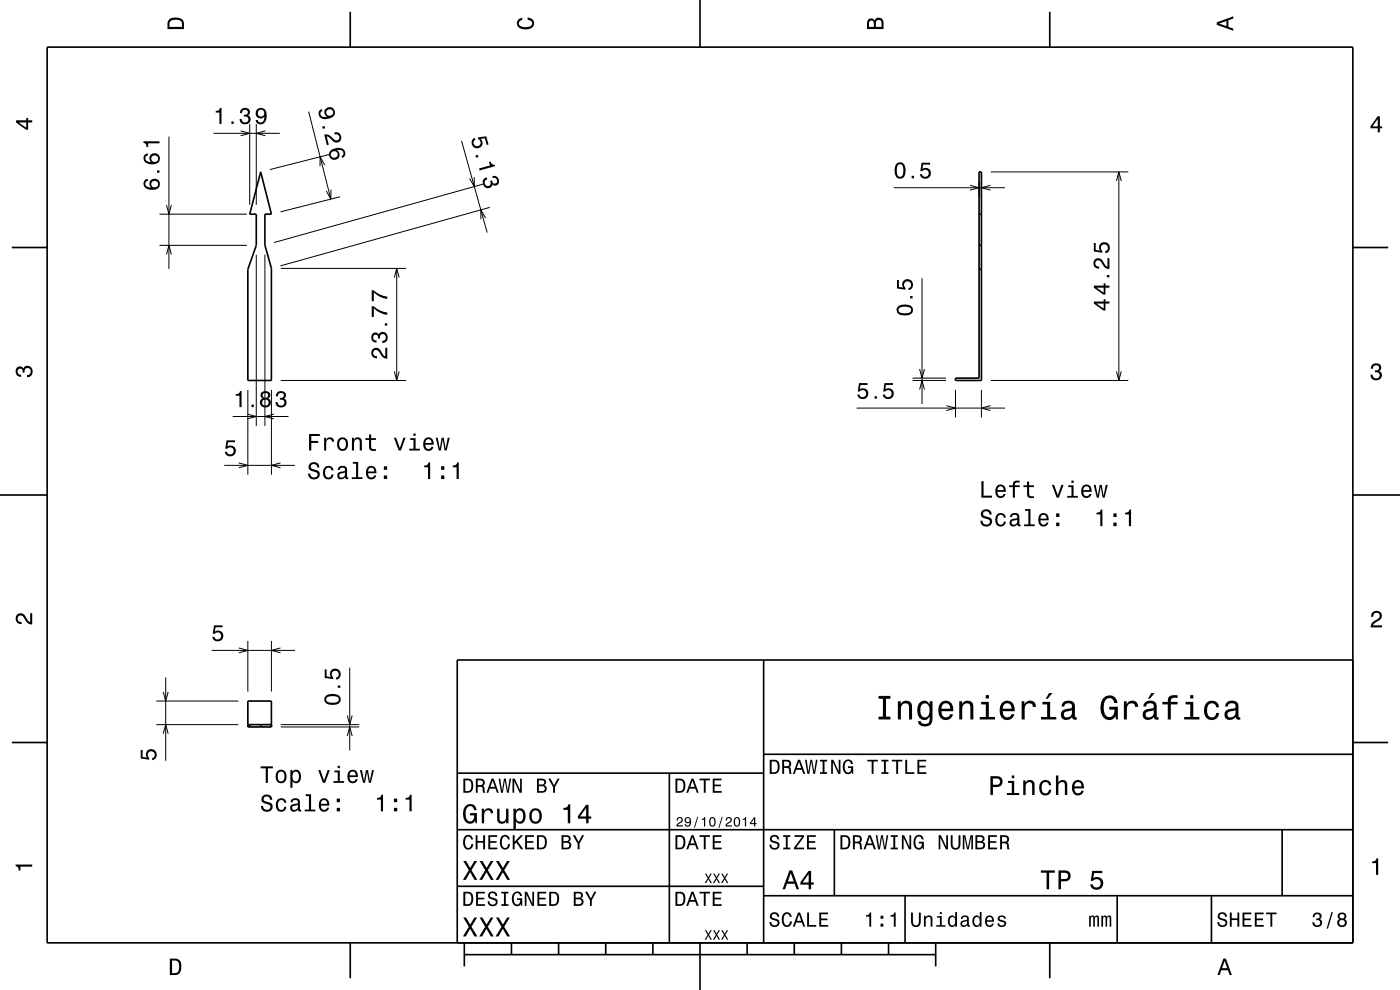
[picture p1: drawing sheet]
<svg xmlns="http://www.w3.org/2000/svg" width="297mm" height="210mm" viewBox="0 0 297 210" stroke-linecap="round" stroke-linejoin="round" font-family="sans-serif">
<g fill="none" stroke="#000" stroke-width=".35">
<path d="M10 10h277v190h-277zM74.3 2.5v7.5M148.5 0v10M222.7 2.5v7.5M55.3 36.5l2.3 8.9h-1.4v6.6l1.4 4.9v23.8h-5v-23.6l1.8-5.1v-6.6h-1.4zM207.7 36.5h.5v44.2h-5.5v-.5h5zM2.5 52.5h7.5M207.7 45.4h.5M207.7 57.1h.5M207.7 52h.5M287 52.5h7.5M0 105h10"/>
<path d="M287 105h10M162 140v60M287 140h-190v60M2.5 157.5h7.5M52.6 148.7h5v5.5h-5zM52.6 153.7h5M53 153.7v.5M55.3 153.7v.5M287 157.5h7.5M97 176h190M97 164h65M142 164v36"/>
<path d="M162 160h125M177 176v14M272 176v14M97 188h65M162 190h125M192 190v10M237 190v10M257 190v10M74.3 200v7.5M98.5 202.5h100M98.5 200v5M108.5 200v2.5"/>
<path d="M118.5 200v2.5M128.5 200v2.5M138.5 200v2.5M148.5 200v10M158.5 200v2.5M168.5 200v2.5M178.5 200v2.5M188.5 200v2.5M198.5 200v5M222.7 200v7.5"/>
</g>
<g fill="none" stroke="#000" stroke-width=".21">
<path d="M35.8 29v28M45.3 28.3h14.1M51 27.8l2 .5-2 .5M53 26.3v17.1M54.4 26.3v17.1M56.3 27.8l-1.9 .5 1.9 .5M65.5 23.7l4.7 18.5M68.9 35l-1-1.7v2M69.8 32.8l-12.6 3.2M97.9 29.9l5.4 19.4M100.6 37.6v2l-1-1.7M102.5 39l-44.4 12.5"/>
<path d="M189.6 39.8h23.6M205.8 39.3l1.9 .5-1.9 .5M207.7 38.5v3.3M208.2 38.5v3.3M210.1 39.3l-1.9 .5 1.9 .5M210.2 36.5h29.2M236.8 38.4l.6-1.9 .5 1.9M237.4 36.5v44.2M33.8 52h18.6M33.8 45.4h18.6M35.3 54l.5-2 .6 2M35.3 43.5l.5 1.9 .6-1.9"/>
<path d="M54.4 54v36.3M56.2 54v36.3M59.6 56.9h26.6M70.2 40.2v2l-1-1.7M72.1 41.7l-12.6 3.2M83.6 58.9l.6-2 .5 2M84.2 56.9v23.8M103 46.2l-1-1.7v2M103.9 44l-44.4 12.4M195.6 59v26.7M83.6 78.8l.6 1.9 .5-1.9M195.1 78.3l.5 1.9 .5-1.9"/>
<path d="M236.8 78.8l.6 1.9 .5-1.9M47.6 98.7h15M49.4 88.3h11.8M50.6 98.2l2 .5-2 .5M52.4 87.8l2 .5-2 .6M52.6 82.7v18M57.6 82.7v18M58.1 87.8l-1.9 .5 1.9 .6M59.5 98.2l-1.9 .5 1.9 .5M59.6 80.7h26.6M181.7 86.6h31.5M193.6 80.7h7.1"/>
<path d="M193.6 80.2h7.1M195.1 82.6l.5-1.9 .5 1.9M200.8 86l1.9 .6-1.9 .5M202.7 82.7v5.9M208.2 82.7v5.9M210.1 86l-1.9 .6 1.9 .5M210.2 80.7h29.2M44.9 138h17.7M50.6 137.4l2 .6-2 .5M52.6 136v10.7M57.6 136v10.7M59.5 137.4l-1.9 .6 1.9 .5"/>
<path d="M33.2 153.7h17.4M33.2 148.7h17.4M34.6 146.8l.6 1.9 .5-1.9M34.6 155.6l.6-1.9 .5 1.9M35.2 143.7v17.7M59.6 153.7h16.6M59.6 154.2h16.6M73.7 151.8l.5 1.9 .5-1.9M73.7 156.1l.5-1.9 .5 1.9M74.2 141.6v17.6"/>
</g>
<g fill="#000">
<path d="M36 4a2.18 2.18 0 0 0-.5 2.2h3.5v-1.2a1.43 1.43 0 0 0-1.7-1.3zM36.3 4.4a2.15 2.15 0 0 1 2.2 .3l.1 1h-2.6v-1z" fill-rule="evenodd"/>
<path d="M109.9 4.2l.9-.4v.4a.7 .7 0 0 0-.7 .5 .7 .7 0 0 0 .3 .8 1.7 1.7 0 0 0 2.5-.5 .9 .9 0 0 0-1-.8v-.5a1.24 1.24 0 0 1 1.4 1.1 1.24 1.24 0 0 1-1 1.4 2.22 2.22 0 0 1-2.5-.7l-.2-.5z" fill-rule="evenodd"/>
<path d="M184.2 4.2l-.3 .7v1.3h3.5v-1.3a.98 .98 0 0 0-.7-1.1 .98 .98 0 0 0-1.2 .6 .84 .84 0 0 0-1.3-.2zM184.5 4.5a.54 .54 0 0 1 .6-.1 .54 .54 0 0 1 .3 .6v.7h-1zM185.9 4.4a.62 .62 0 0 1 .8-.1 .62 .62 0 0 1 .3 .6v.8h-1.2z" fill-rule="evenodd"/>
<path d="M258.1 4.7v.6l3.5 1.2v-.4l-1-.4v-1.4l1-.4v-.4zM258.6 5l1.6-.5v1z" fill-rule="evenodd"/>
<path d="M3.4 25.5v.5l2.1 1.5h.5v-1.5h.8v-.5h-.8v-.5h-.4v.5zM4 26h1.6v1.1z" fill-rule="evenodd"/>
<path d="M30.7 38.2a1.28 1.28 0 0 0-.1 1.5 1.28 1.28 0 0 0 1.3 .6 1.4 1.4 0 0 0 1.5-.2 1.4 1.4 0 0 0 .5-1.5 1.11 1.11 0 0 0-1.7-.5 1.11 1.11 0 0 0-.1 1.7 .99 .99 0 0 1-1.3-.8 .55 .55 0 0 1 .6-.6v-.5zM32.1 39.1a.72 .72 0 0 1 1.4 0 .72 .72 0 0 1-1.4 0zM33.3 36.1v.5h.5v-.5zM30.7 32.8a1.28 1.28 0 0 0-.1 1.4 1.28 1.28 0 0 0 1.3 .6 1.57 1.57 0 0 0 2-1.2 1.11 1.11 0 0 0-1.5-1.1 1.11 1.11 0 0 0-.3 1.9 .99 .99 0 0 1-1.3-.8 .55 .55 0 0 1 .6-.6v-.5zM32.1 33.7a.72 .72 0 0 1 1.4 0 .72 .72 0 0 1-1.4 0zM30.4 30v.3a.74 .74 0 0 1 .7 .9h.3v-.8h2.4v-.4z" fill-rule="evenodd"/>
<path d="M45.8 23.5v.4h.7v2.4h.5v-3.4h-.3a.74 .74 0 0 1-.9 .6zM49.1 25.8v.5h.5v-.5zM51.2 23.2l-.3 .8h.4a.59 .59 0 0 1 .4-.7 .59 .59 0 0 1 .7 .2 .59 .59 0 0 1-.2 .8h-.5v.4a.7 .7 0 0 1 .9 .4 .7 .7 0 0 1-.4 .9 .7 .7 0 0 1-.9-.5v-.3h-.5a1.14 1.14 0 0 0 1.5 1.2 1.14 1.14 0 0 0 .6-1.8l-.3-.1a.94 .94 0 0 0 .2-1.3 .94 .94 0 0 0-1.3-.2zM54.5 23.2a1.11 1.11 0 0 0 0 1.6 1.11 1.11 0 0 0 1.6 0 .98 .98 0 0 1-.8 1.2 .54 .54 0 0 1-.6-.6h-.4a1.14 1.14 0 0 0 1.1 1 1.14 1.14 0 0 0 1.1-1.1 1.71 1.71 0 0 0-1.1-2.4zM54.7 24a.72 .72 0 0 1 1.4 0 .72 .72 0 0 1-1.4 0z" fill-rule="evenodd"/>
<path d="M67.9 23.3a1.19 1.19 0 0 0-.2 1.4 1.19 1.19 0 0 0 1.3 .6 1.7 1.7 0 0 0 2-1.7 1.11 1.11 0 0 0-1.7-.7 1.11 1.11 0 0 0 .1 1.9 .99 .99 0 0 1-1.4-.5 .53 .53 0 0 1 .4-.7l-.1-.5zM69.2 23.9a.75 .75 0 0 1 1.5 0 .75 .75 0 0 1-1.5 0zM68.3 26.9l.2 .4 .5-.1-.1-.5zM68.8 28.6l.5 2.2 .5-.1-.5-1.8a2.11 2.11 0 0 1 1.4 1.1 1.1 1.1 0 0 0 1.7-.8 1.1 1.1 0 0 0-1.5-1.1l.1 .4a.68 .68 0 0 1 .9 .4 .68 .68 0 0 1-.3 .9 2.1 2.1 0 0 1-1.5-1 1.36 1.36 0 0 0-1.3-.2zM70 32.1a1.13 1.13 0 0 0 .1 1.6 1.13 1.13 0 0 0 1.7-.2 1.13 1.13 0 0 0-.3-1.6 .99 .99 0 0 1 1.3 .4 .55 .55 0 0 1-.3 .8l.1 .4a1.13 1.13 0 0 0 .6-1.4 1.13 1.13 0 0 0-1.3-.7 2.82 2.82 0 0 0-1.9 .7zM70.2 32.7a.72 .72 0 0 1 1.4 0 .72 .72 0 0 1-1.4 0z" fill-rule="evenodd"/>
<path d="M100.4 29.4a1.17 1.17 0 0 0-.1 1.7 1.17 1.17 0 0 0 1.7 0 1.17 1.17 0 0 0-.1-1.7l1-.1 .4 1.5 .3-.1-.4-1.8-1.8 .2 .1 .4a.76 .76 0 0 1 .5 1.1 .76 .76 0 0 1-1.2 .3 .76 .76 0 0 1 0-1.2l-.1-.5zM100.9 33l.1 .5 .5-.2-.1-.5zM101.6 35.7l.1 .5 3.3-1-.1-.3a.74 .74 0 0 1-.8-.7l-.4 .1 .2 .8zM102.8 37.8a1.15 1.15 0 0 0-.2 1.8 1.15 1.15 0 0 0 1.8-.2l.1-.3a.94 .94 0 0 0 1.3-.1 .94 .94 0 0 0-.2-1.3 1.04 1.04 0 0 0-1.2-.3l.2 .4a.59 .59 0 0 1 .8 .1 .59 .59 0 0 1-.1 .8 .59 .59 0 0 1-.8 0l-.1-.4-.4 .1a.7 .7 0 0 1-.2 .9 .7 .7 0 0 1-1-.2 .7 .7 0 0 1 .3-.9l.3-.2-.1-.4z" fill-rule="evenodd"/>
<path d="M190.1 34.9a2.6 2.6 0 0 0 .3 2.9 1.1 1.1 0 0 0 1.6-.9 2.01 2.01 0 0 0-.8-2.5l-.8 .1zM190.6 34.9h.7a2.3 2.3 0 0 1 0 2.5h-.7a2.32 2.32 0 0 1 0-2.5zM193.4 37.3v.5h.5v-.5zM195.5 34.5l-.3 1.8h.4a.77 .77 0 0 1 1.2-.2 .77 .77 0 0 1-.1 1.2 .77 .77 0 0 1-1.1-.4h-.5a1.17 1.17 0 0 0 1.5 1.1 1.17 1.17 0 0 0 .8-1.6 1.17 1.17 0 0 0-1.7-.6l.1-.9h1.5v-.4z" fill-rule="evenodd"/>
<path d="M292.3 24.7l-1.6 2.1v.4h1.6v.9h.4v-.9h.5v-.4h-.5v-2.1zM292.3 25.2v1.6h-1.1z" fill-rule="evenodd"/>
<path d="M79 74.1a1.16 1.16 0 0 0-.1 1.3 1.16 1.16 0 0 0 1.1 .6v-.4a.68 .68 0 0 1-.8-.6 .68 .68 0 0 1 .6-.8 2.11 2.11 0 0 1 1.1 1.3 1.37 1.37 0 0 0 1.3 .6v-2.3h-.5v1.8a2.1 2.1 0 0 1-1.1-1.4 1.07 1.07 0 0 0-1.6-.1zM79 70.8a1.12 1.12 0 0 0-.2 1.2 1.12 1.12 0 0 0 1.1 .7v-.5a.59 .59 0 0 1-.8-.3 .59 .59 0 0 1 .3-.7 .59 .59 0 0 1 .8 .2v.4h.4a.7 .7 0 0 1 .4-.9 .7 .7 0 0 1 .9 .5 .7 .7 0 0 1-.5 .9h-.3v.4a1.14 1.14 0 0 0 1.2-1.4 1.14 1.14 0 0 0-1.8-.6l-.1 .2a.83 .83 0 0 0-1.4-.1zM81.6 68.6v.5h.6v-.5zM78.9 64.9v2.4h.4v-1.9a5 5 0 0 0 2.9 1.4v-.5a5.2 5.2 0 0 1-2.9-1.4zM78.9 61.6v2.3h.4v-1.9a5 5 0 0 0 2.9 1.4v-.5a5.2 5.2 0 0 1-2.9-1.3z" fill-rule="evenodd"/>
<path d="M190.6 64.9a1.09 1.09 0 0 0-.4 1.2 1.09 1.09 0 0 0 1 .8 2.22 2.22 0 0 0 2.4-.6 1.1 1.1 0 0 0-.9-1.6h-1.5zM190.7 65.4a2.3 2.3 0 0 1 2.5 0v.7a2.3 2.3 0 0 1-2.5 0zM193.1 62.8v.5h.5v-.5zM190.3 59.4v1.8l1.8 .3v-.4a.77 .77 0 0 1-.2-1.2 .77 .77 0 0 1 1.2 .1 .77 .77 0 0 1-.4 1.1v.5a1.17 1.17 0 0 0 1-1.5 1.17 1.17 0 0 0-1.6-.8 1.17 1.17 0 0 0-.5 1.7l-.9-.1v-1.5z" fill-rule="evenodd"/>
<path d="M232.1 64v.4l2 1.5h.4v-1.5h.9v-.4h-.9v-.5h-.4v.5zM232.6 64.4h1.5v1.1zM232.1 60.6v.4l2 1.5h.4v-1.5h.9v-.4h-.9v-.5h-.4v.5zM232.6 61h1.5v1.1zM234.8 58.3v.5h.6v-.5zM232.2 55.1a1.16 1.16 0 0 0-.2 1.2 1.16 1.16 0 0 0 1.2 .7v-.4a.68 .68 0 0 1-.8-.6 .68 .68 0 0 1 .6-.8 2.1 2.1 0 0 1 1.1 1.3 1.37 1.37 0 0 0 1.3 .6v-2.3h-.5v1.8a2.1 2.1 0 0 1-1.1-1.4 1.07 1.07 0 0 0-1.6-.1zM232.1 51.5v1.9l1.7 .2v-.4a.76 .76 0 0 1-.2-1.2 .76 .76 0 0 1 1.2 .1 .76 .76 0 0 1-.3 1.2v.4a1.17 1.17 0 0 0 1-1.4 1.17 1.17 0 0 0-1.6-.8 1.17 1.17 0 0 0-.5 1.7l-1-.2v-1.5z" fill-rule="evenodd"/>
<path d="M291.1 77.4a1.08 1.08 0 0 1 1.4-.2 1.08 1.08 0 0 1 .4 1.2l-.3 .3a1.06 1.06 0 0 1 .5 1.3 1.06 1.06 0 0 1-1.2 .7 1.1 1.1 0 0 1-1.2-1.2h.5a.71 .71 0 0 0 1 .8 .71 .71 0 0 0 .1-1.3h-.6v-.4a.61 .61 0 0 0 .8-.3 .61 .61 0 0 0-.2-.8 .61 .61 0 0 0-.9 .2l-.1 .5h-.5z" fill-rule="evenodd"/>
<path d="M3.6 78a.86 .86 0 0 1 1.4 .2 1.06 1.06 0 0 1 1.2-.6 1.06 1.06 0 0 1 .7 1.2 1.1 1.1 0 0 1-1.2 1.2v-.4a.71 .71 0 0 0 .8-1 .71 .71 0 0 0-1.3-.1v.6h-.4a.61 .61 0 0 0-.3-.8 .61 .61 0 0 0-.8 .2 .61 .61 0 0 0 .2 .8l.6 .2v.4a1.15 1.15 0 0 1-1.2-.6 1.15 1.15 0 0 1 .3-1.3z" fill-rule="evenodd"/>
<path d="M48.1 93.4h1.8v.4h-1.5l-.2 .9a1.17 1.17 0 0 1 1.7 .6 1.17 1.17 0 0 1-.8 1.5 1.17 1.17 0 0 1-1.4-1h.4a.77 .77 0 0 0 1.2 .4 .77 .77 0 0 0 .1-1.2 .77 .77 0 0 0-1.2 .2h-.4z" fill-rule="evenodd"/>
<path d="M50 83.6v.3h.8v2.5h.4v-3.5h-.3a.74 .74 0 0 1-.9 .7zM53.4 85.8v.6h.4v-.6zM55.5 83.2a.8 .8 0 0 0 .2 1.3 1.07 1.07 0 0 0-.4 1.5 1.07 1.07 0 0 0 1.5 .4 .99 .99 0 0 0 .7-.9 .99 .99 0 0 0-.6-1 .92 .92 0 0 0 .3-1.3 .92 .92 0 0 0-1.3-.2zM55.7 83.9a.6 .6 0 0 1 1.2 0 .6 .6 0 0 1-1.2 0zM55.6 85.4a.7 .7 0 0 1 1.4 0 .7 .7 0 0 1-1.4 0zM58.8 83.2l-.3 .9h.5a.59 .59 0 0 1 .3-.8 .59 .59 0 0 1 .8 .3 .59 .59 0 0 1-.3 .8h-.4v.4a.7 .7 0 0 1 .9 .4 .7 .7 0 0 1-.5 .9 .7 .7 0 0 1-.9-.5v-.3h-.5a1.14 1.14 0 0 0 1.5 1.1 1.14 1.14 0 0 0 .6-1.7l-.2-.2a.87 .87 0 0 0 .3-1 .87 .87 0 0 0-1-.6z" fill-rule="evenodd"/>
<path d="M65.6 92.1v3.5h.4v-1.6h1.5v-.5h-1.5v-1h1.8v-.4zM68.8 92.9v2.7h.4v-1.6a.66 .66 0 0 1 .4-.8 .66 .66 0 0 1 .8 .3v.2h.5a.89 .89 0 0 0-.7-.9 .89 .89 0 0 0-1 .5v-.4zM71.8 93.1a1.53 1.53 0 0 0 .9 2.6 1.48 1.48 0 0 0 1.1-1.5 1.48 1.48 0 0 0-1.1-1.4l-.5 .1zM72.1 93.4a.67 .67 0 0 1 .7-.2 .67 .67 0 0 1 .5 .6 1.11 1.11 0 0 1-.6 1.5 1.17 1.17 0 0 1-.6-1.9zM74.7 92.9v2.7h.4v-1.6a.63 .63 0 0 1 .4-.8 .63 .63 0 0 1 .8 .4v2h.5v-1.8a.89 .89 0 0 0-.7-1 .89 .89 0 0 0-1 .5v-.4zM78.3 92.2v.7h-.8v.4h.8v1.8a1.04 1.04 0 0 0 1.4 .5v-.3a.68 .68 0 0 1-.9-.4l-.1-1.6h1v-.4h-1v-.7zM83.6 92.9l1 2.7h.5l.9-2.7h-.4l-.8 2.1-.8-2.1zM87 92.9v.4h.7v1.9h-.9v.4h2.3v-.4h-.9v-2.3zM87.7 91.9v.5h.5v-.5zM90.1 93.1a1.54 1.54 0 0 0 .8 2.6 1.05 1.05 0 0 0 1.1-.9h-.5l-.2 .3-.4 .2a.75 .75 0 0 1-.7-1h1.8a1.16 1.16 0 0 0-.5-1.3 1.16 1.16 0 0 0-1.4 .1zM90.4 93.4a.66 .66 0 0 1 .8-.2 .66 .66 0 0 1 .3 .8h-1.3zM92.4 92.9l.7 2.7h.4l.4-2.3 .4 2.3h.4l.7-2.7h-.4l-.5 2.3-.4-2.3h-.4l-.4 2.3-.4-2.3z" fill-rule="evenodd"/>
<path d="M182.2 81.3l-.2 1.8h.4a.76 .76 0 0 1 1.1-.3 .76 .76 0 0 1 0 1.2 .76 .76 0 0 1-1.2-.3h-.4a1.17 1.17 0 0 0 1.4 1 1.17 1.17 0 0 0 .8-1.6 1.17 1.17 0 0 0-1.7-.5l.2-.9h1.4v-.4zM185.5 84v.6h.5v-.6zM187.6 81.3l-.2 1.8h.4a.76 .76 0 0 1 1.1-.3 .76 .76 0 0 1 0 1.2 .76 .76 0 0 1-1.2-.3h-.4a1.17 1.17 0 0 0 1.4 1 1.17 1.17 0 0 0 .8-1.6 1.17 1.17 0 0 0-1.7-.5l.2-.9h1.4v-.4z" fill-rule="evenodd"/>
<path d="M65.8 98.3a.97 .97 0 0 0-.3 1.1 .97 .97 0 0 0 .9 .6 .77 .77 0 0 1 .9 .9 .84 .84 0 0 1-.9 .3 .84 .84 0 0 1-.6-.7h-.5a1.21 1.21 0 0 0 1.5 1.2 1.21 1.21 0 0 0 .8-1.8l-.8-.3a.72 .72 0 0 1-.9-.6 .7 .7 0 0 1 .8-.6 .7 .7 0 0 1 .6 .8h.5a1.17 1.17 0 0 0-.8-1.2 1.17 1.17 0 0 0-1.2 .3zM68.8 99.2a1.53 1.53 0 0 0 .9 2.5 1.05 1.05 0 0 0 1.1-1.1h-.5a.67 .67 0 0 1-.6 .7 .67 .67 0 0 1-.7-.6 1.12 1.12 0 0 1 .7-1.5 .6 .6 0 0 1 .6 .6h.5a1.09 1.09 0 0 0-.8-1 1.09 1.09 0 0 0-1.2 .4zM71.9 99l-.3 .7h.4a.55 .55 0 0 1 .7-.5 .55 .55 0 0 1 .4 .7l-.2 .1a1.14 1.14 0 0 0-1.4 .9 .73 .73 0 0 0 .8 .8l.5-.1 .4-.3 .1 .3h.6v-.3l-.2-.1-.1-1.6a1.02 1.02 0 0 0-1.7-.6zM72.1 100.6l1.1-.4a.77 .77 0 0 1-.2 .9 .77 .77 0 0 1-.9 .1zM74.8 98v.4h.7v2.8h-.9v.4h2.3v-.4h-.9v-3.2zM77.9 99.2a1.54 1.54 0 0 0 .8 2.5 1.06 1.06 0 0 0 1.1-.9h-.4l-.2 .4-.4 .1a.75 .75 0 0 1-.7-.9h1.8a1.17 1.17 0 0 0-.5-1.4 1.17 1.17 0 0 0-1.5 .2zM78.3 99.4a.66 .66 0 0 1 .8-.1 .66 .66 0 0 1 .3 .7h-1.3zM81.4 100.9v.7h.7v-.7zM81.4 98.9v.8h.7v-.8z" fill-rule="evenodd"/>
<path d="M90 98.8v.3h.8v2.5h.5v-3.5h-.4a.77 .77 0 0 1-.9 .7zM93.6 100.9v.7h.7v-.7zM93.6 98.9v.8h.7v-.8zM96.1 98.8v.3h.8v2.5h.4v-3.5h-.3a.77 .77 0 0 1-.9 .7z" fill-rule="evenodd"/>
<path d="M208.2 102.1v3.5h2.2v-.5h-1.7v-3zM211.4 103.1a1.54 1.54 0 0 0 .8 2.6 1.06 1.06 0 0 0 1.1-.9h-.4l-.2 .3-.4 .2a.76 .76 0 0 1-.7-1h1.8a1.16 1.16 0 0 0-.5-1.3 1.16 1.16 0 0 0-1.5 .1zM211.8 103.4a.66 .66 0 0 1 .8-.2 .66 .66 0 0 1 .3 .8h-1.3zM214.1 102.9v.4h.8v2.3h.4v-2.3h1v-.4h-1v-.3l.4-.2h.6v-.4a1.04 1.04 0 0 0-1.4 .7v.2zM217.9 102.2v.7h-.8v.4h.8v1.8a1.05 1.05 0 0 0 1.4 .5v-.3a.68 .68 0 0 1-1-.4v-1.6h1v-.4h-1v-.7zM223.2 102.9l1 2.7h.4l1-2.7h-.4l-.8 2.1-.8-2.1zM226.6 102.9v.4h.7v1.9h-.9v.4h2.3v-.4h-1v-2.3zM227.3 101.9v.5h.5v-.5zM229.7 103.1a1.54 1.54 0 0 0 .8 2.6 1.06 1.06 0 0 0 1-.9h-.4l-.2 .3-.4 .2a.76 .76 0 0 1-.7-1h1.8a1.16 1.16 0 0 0-.5-1.3 1.16 1.16 0 0 0-1.4 .1zM230 103.4a.66 .66 0 0 1 .8-.2 .66 .66 0 0 1 .3 .8h-1.3zM232 102.9l.7 2.7h.4l.4-2.3 .4 2.3h.4l.7-2.7h-.4l-.5 2.3-.4-2.3h-.4l-.4 2.3-.5-2.3z" fill-rule="evenodd"/>
<path d="M208.4 108.3a.96 .96 0 0 0-.3 1.1 .96 .96 0 0 0 .9 .6 .77 .77 0 0 1 .9 .9 .84 .84 0 0 1-.9 .3 .84 .84 0 0 1-.6-.7h-.4a1.21 1.21 0 0 0 1.5 1.2 1.21 1.21 0 0 0 .7-1.8l-1.2-.4a.58 .58 0 0 1-.4-.8 .58 .58 0 0 1 .9-.2l.3 .3 .1 .4h.5a1.17 1.17 0 0 0-.7-1.2 1.17 1.17 0 0 0-1.3 .3zM211.4 109.2a1.53 1.53 0 0 0 .9 2.5 1.06 1.06 0 0 0 1.1-1.1h-.4a.67 .67 0 0 1-.7 .7 .67 .67 0 0 1-.7-.6 1.11 1.11 0 0 1 .7-1.5 .6 .6 0 0 1 .6 .6h.5a1.09 1.09 0 0 0-.8-1 1.09 1.09 0 0 0-1.2 .4zM214.5 109l-.2 .7h.4a.55 .55 0 0 1 .6-.5 .55 .55 0 0 1 .4 .7l-.2 .1a1.13 1.13 0 0 0-1.3 .9 .73 .73 0 0 0 .8 .8l.4-.1 .5-.3 .1 .3h.5v-.3l-.2-.1-.1-1.6a1.02 1.02 0 0 0-.6-.8 1.02 1.02 0 0 0-1.1 .2zM214.7 110.6l1.1-.4a.77 .77 0 0 1-.2 .9 .77 .77 0 0 1-.9 .1zM217.5 108v.4h.7v2.8h-.9v.4h2.2v-.4h-.9v-3.2zM220.5 109.2a1.54 1.54 0 0 0 .8 2.5 1.06 1.06 0 0 0 1.1-.9h-.4l-.2 .4-.4 .1a.76 .76 0 0 1-.7-.9h1.8a1.16 1.16 0 0 0-.5-1.4 1.16 1.16 0 0 0-1.5 .2zM220.9 109.4a.66 .66 0 0 1 .8-.1 .66 .66 0 0 1 .3 .7h-1.3zM224.1 110.9v.7h.6v-.7zM224.1 108.9v.8h.6v-.8z" fill-rule="evenodd"/>
<path d="M232.6 108.8v.3h.8v2.5h.5v-3.5h-.4a.77 .77 0 0 1-.9 .7zM236.2 110.9v.7h.7v-.7zM236.2 108.9v.8h.7v-.8zM238.7 108.8v.3h.8v2.5h.4v-3.5h-.3a.77 .77 0 0 1-.9 .7z" fill-rule="evenodd"/>
<path d="M3.6 130.4a1.22 1.22 0 0 1 2 .7l.4 .6 .4 .3v-1.9h.4v2.4a1.8 1.8 0 0 1-1.7-1.4 .71 .71 0 0 0-.9-.5 .71 .71 0 0 0-.5 .8 .71 .71 0 0 0 .9 .5v.5a1.18 1.18 0 0 1-1.2-.7 1.18 1.18 0 0 1 .2-1.3z" fill-rule="evenodd"/>
<path d="M45.4 132.7h1.8v.4h-1.5l-.1 .9a1.17 1.17 0 0 1 1.7 .5 1.17 1.17 0 0 1-.8 1.6 1.17 1.17 0 0 1-1.5-1h.5a.77 .77 0 0 0 1.1 .3 .77 .77 0 0 0 .1-1.2 .77 .77 0 0 0-1.2 .3h-.4z" fill-rule="evenodd"/>
<path d="M291.2 129.9a1.18 1.18 0 0 1 1.9 .3 1.18 1.18 0 0 1-1 1.7l-.5 .3-.3 .5h1.9v.4h-2.4a1.8 1.8 0 0 1 1.4-1.8 .71 .71 0 0 0 .5-.8 .71 .71 0 0 0-.9-.5 .71 .71 0 0 0-.5 .8h-.4z" fill-rule="evenodd"/>
<path d="M69.2 147.5a1.09 1.09 0 0 0-.4 1.2 1.09 1.09 0 0 0 1 .8 2.21 2.21 0 0 0 2.4-.6 1.1 1.1 0 0 0-.9-1.6h-1.5zM69.3 148a2.3 2.3 0 0 1 2.5 0v.7a2.32 2.32 0 0 1-2.5 0zM71.7 145.4v.5h.5v-.5zM68.9 142v1.8l1.8 .3v-.4a.76 .76 0 0 1-.2-1.2 .76 .76 0 0 1 1.2 .1 .76 .76 0 0 1-.4 1.1v.5a1.17 1.17 0 0 0 1-1.5 1.17 1.17 0 0 0-1.6-.8 1.17 1.17 0 0 0-.5 1.7l-.9-.1v-1.5z" fill-rule="evenodd"/>
<path d="M186.4 147.6v.6h.9v3.8h-.9v.6h2.5v-.6h-.9v-3.8h.9v-.6zM190.5 148.8v3.8h.6v-2.2a.97 .97 0 0 1 .5-1.1 .97 .97 0 0 1 1.1 .2l.1 .7v2.4h.7v-2.5a1.27 1.27 0 0 0-.9-1.4 1.27 1.27 0 0 0-1.5 .6v-.5zM195 149.2a2.7 2.7 0 0 0 .5 3.4 1.29 1.29 0 0 0 1.7-.6 1.11 1.11 0 0 1-.9 1.6l-.7-.2-.2-.4h-.7a1.15 1.15 0 0 0 1.5 1.1 1.41 1.41 0 0 0 1.6-1.7v-3.6h-.6v.6l-.5-.6a1.28 1.28 0 0 0-1.7 .4zM195.5 149.6a.9 .9 0 0 1 1-.4 .9 .9 0 0 1 .6 .8 1.58 1.58 0 0 1-.9 2.2 1.19 1.19 0 0 1-1-1.5zM199.5 149.2a2.63 2.63 0 0 0 .5 3.4 1.58 1.58 0 0 0 2.2-1.1h-.6l-.4 .5-.5 .2a1.08 1.08 0 0 1-1-1.3h2.5a1.66 1.66 0 0 0-.7-2 1.66 1.66 0 0 0-2 .3zM200 149.5a.94 .94 0 0 1 1.1-.2 .94 .94 0 0 1 .5 1h-1.9zM203.5 148.8v3.8h.6v-2.2a.97 .97 0 0 1 .5-1.1 .97 .97 0 0 1 1.1 .2l.2 .7v2.4h.6v-2.5a1.27 1.27 0 0 0-.9-1.4 1.27 1.27 0 0 0-1.5 .6v-.5zM208.1 148.9v.5h1v2.7h-1.3v.5h3.3v-.5h-1.3v-3.2zM209.1 147.4v.8h.7v-.8zM212.5 149.2a2.63 2.63 0 0 0 .5 3.4 1.58 1.58 0 0 0 2.2-1.1h-.6l-.4 .5-.5 .2a1.08 1.08 0 0 1-1-1.3h2.6a1.67 1.67 0 0 0-.7-2 1.67 1.67 0 0 0-2.1 .3zM213 149.5a.94 .94 0 0 1 1.1-.2 .94 .94 0 0 1 .5 1h-1.9zM216.7 148.8v3.8h.7v-2.2a.95 .95 0 0 1 .5-1.1 .95 .95 0 0 1 1.2 .3v.4h.7a1.28 1.28 0 0 0-1-1.4 1.28 1.28 0 0 0-1.5 .8v-.6zM222.6 147l-.8 1.2h.5l1-1.2zM221.1 148.9v.5h1v2.7h-1.3v.5h3.3v-.5h-1.3v-3.2zM225.6 148.9l-.3 .4-.1 .6h.6a.85 .85 0 0 1 .8-.7 .85 .85 0 0 1 .8 .6l-.1 .4-.3 .1a1.62 1.62 0 0 0-1.9 1.3 1.04 1.04 0 0 0 1.1 1.1l.7-.1 .6-.5 .1 .5h.8v-.5h-.3l-.1-2.3a1.45 1.45 0 0 0-.9-1.2 1.45 1.45 0 0 0-1.5 .3zM225.8 151.1l1.6-.4a1.1 1.1 0 0 1-.3 1.2 1.1 1.1 0 0 1-1.3 .1l-.1-.5zM234 148.2a3.5 3.5 0 0 0 .6 4.4 1.59 1.59 0 0 0 2.1-.6l.1 .6h.3v-2.7h-1.8v.6h1.1a1.23 1.23 0 0 1-1.6 1.5 2.9 2.9 0 0 1 0-3.8 1.01 1.01 0 0 1 1.6 .9h.7a1.71 1.71 0 0 0-1.2-1.6 1.71 1.71 0 0 0-1.9 .7zM238.4 148.8v3.8h.7v-2.2a.95 .95 0 0 1 .5-1.1 .95 .95 0 0 1 1.2 .3v.4h.7a1.28 1.28 0 0 0-1-1.4 1.28 1.28 0 0 0-1.5 .8v-.6zM244.2 147l-.7 1.2h.4l1-1.2zM242.9 148.9l-.2 .4-.1 .6h.5a.79 .79 0 0 1 1-.8 .79 .79 0 0 1 .5 1.1l-.3 .1a1.62 1.62 0 0 0-1.9 1.3 1.04 1.04 0 0 0 1.2 1.1l.6-.1 .6-.5 .2 .5h.8v-.5h-.4v-2.3a1.45 1.45 0 0 0-1-1.2 1.45 1.45 0 0 0-1.5 .3zM243.2 151.1l1.6-.4a1.1 1.1 0 0 1-.3 1.2 1.1 1.1 0 0 1-1.3 .1l-.2-.5z" fill-rule="evenodd"/>
<path d="M246.6 148.9v.5h1.1v3.2h.7v-3.2h1.4v-.5h-1.4a.71 .71 0 0 1 .9-.9h.5v-.5a1.49 1.49 0 0 0-2.1 1v.4zM251.5 148.9v.5h1v2.7h-1.3v.5h3.2v-.5h-1.3v-3.2zM252.5 147.4v.8h.7v-.8zM255.9 149.2a2.59 2.59 0 0 0 .5 3.4 1.58 1.58 0 0 0 2.2-1.4h-.6a.95 .95 0 0 1-.9 1 .95 .95 0 0 1-1-.9 1.59 1.59 0 0 1 1-2.1 .85 .85 0 0 1 .9 .8h.6a1.56 1.56 0 0 0-1.1-1.3 1.56 1.56 0 0 0-1.6 .5zM260.3 148.9l-.3 .4-.1 .6h.6a.79 .79 0 0 1 .9-.8 .79 .79 0 0 1 .6 1.1l-.3 .1a1.62 1.62 0 0 0-1.9 1.3 1.04 1.04 0 0 0 1.1 1.1l.7-.1 .6-.5 .1 .5h.8v-.5h-.3l-.1-2.3a1.45 1.45 0 0 0-.9-1.2 1.45 1.45 0 0 0-1.5 .3zM260.5 151.1l1.6-.4a1.1 1.1 0 0 1-.3 1.2 1.1 1.1 0 0 1-1.3 .1l-.1-.5z" fill-rule="evenodd"/>
<path d="M29.8 159.1h.4v1.5l1 .1a1.17 1.17 0 0 1 .5-1.7 1.17 1.17 0 0 1 1.6 .8 1.17 1.17 0 0 1-1 1.4v-.4a.77 .77 0 0 0 .3-1.2 .77 .77 0 0 0-1.2 0 .77 .77 0 0 0 .2 1.2v.4l-1.8-.3z" fill-rule="evenodd"/>
<path d="M55.8 168.8a.96 .96 0 0 0-.3 1.1 .96 .96 0 0 0 .9 .6 .77 .77 0 0 1 .9 .9 .84 .84 0 0 1-.9 .3 .84 .84 0 0 1-.6-.7h-.5a1.21 1.21 0 0 0 1.5 1.2 1.21 1.21 0 0 0 .8-1.8l-.8-.3a.71 .71 0 0 1-.9-.6 .7 .7 0 0 1 .8-.6 .7 .7 0 0 1 .6 .8h.5a1.16 1.16 0 0 0-.8-1.2 1.16 1.16 0 0 0-1.2 .3zM58.8 169.7a1.53 1.53 0 0 0 .9 2.5 1.07 1.07 0 0 0 1.1-1.1h-.5a.67 .67 0 0 1-.6 .7 .67 .67 0 0 1-.7-.6 1.11 1.11 0 0 1 .7-1.5 .59 .59 0 0 1 .6 .6h.5a1.09 1.09 0 0 0-.8-1 1.09 1.09 0 0 0-1.2 .4zM61.9 169.5l-.2 .7h.4a.55 .55 0 0 1 .6-.5 .55 .55 0 0 1 .4 .7l-.2 .1a1 1 0 0 0-1 .2 1 1 0 0 0-.3 1 .93 .93 0 0 0 1.6 .1l.1 .3h.6v-.3l-.2-.1-.1-1.6a1.02 1.02 0 0 0-.7-.8 1.02 1.02 0 0 0-1 .2zM62.1 171.1l1.1-.4a.77 .77 0 0 1-.2 .9 .77 .77 0 0 1-.9 .1l-.1-.3zM64.8 168.5v.4h.7v2.8h-.9v.4h2.3v-.4h-.9v-3.2zM67.9 169.7a1.54 1.54 0 0 0 .8 2.5 1.06 1.06 0 0 0 1.1-.9h-.4l-.2 .4-.4 .1a.76 .76 0 0 1-.7-.9h1.8a1.16 1.16 0 0 0-.5-1.4 1.16 1.16 0 0 0-1.5 .2zM68.3 169.9a.66 .66 0 0 1 .8-.1 .66 .66 0 0 1 .3 .7h-1.3zM71.4 171.4v.7h.7v-.7zM71.4 169.4v.8h.7v-.8z" fill-rule="evenodd"/>
<path d="M55.3 162.6v.4h1.1v3.1h.4v-3.1h1.1v-.4zM58.8 163.6a1.52 1.52 0 0 0 .8 2.6 1.48 1.48 0 0 0 1.2-1.5 1.48 1.48 0 0 0-1.2-1.4l-.5 .1zM59.1 163.9a.67 .67 0 0 1 .7-.2 .67 .67 0 0 1 .5 .6 1.11 1.11 0 0 1-.7 1.5 1.17 1.17 0 0 1-.5-1.9zM61.6 163.4v3.7h.4v-1.4a.93 .93 0 0 0 1 .4 .93 .93 0 0 0 .8-.8 1.51 1.51 0 0 0-1-2l-.4 .1-.4 .4v-.4zM62.2 163.9a.63 .63 0 0 1 .7-.2 .63 .63 0 0 1 .5 .6 1.13 1.13 0 0 1-.7 1.5 1.19 1.19 0 0 1-.5-1.9zM67.5 163.4l1 2.7h.5l1-2.7h-.5l-.8 2.1-.7-2.1zM71 163.4v.4h.6v1.9h-.9v.4h2.3v-.4h-.9v-2.3zM71.6 162.4v.5h.5v-.5zM74 163.6a1.54 1.54 0 0 0 .8 2.6 1.06 1.06 0 0 0 1.1-.9h-.5l-.2 .3-.3 .2a.76 .76 0 0 1-.7-1h1.7a1.16 1.16 0 0 0-.5-1.3 1.16 1.16 0 0 0-1.4 .1zM74.4 163.9a.66 .66 0 0 1 .7-.2 .66 .66 0 0 1 .4 .8h-1.3zM76.4 163.4l.6 2.7h.4l.5-2.3 .4 2.3h.4l.6-2.7h-.4l-.4 2.3-.4-2.3h-.5l-.4 2.3-.4-2.3z" fill-rule="evenodd"/>
<path d="M80 169.3v.3h.8v2.5h.5v-3.5h-.4a.77 .77 0 0 1-.9 .7zM83.6 171.4v.7h.7v-.7zM83.6 169.4v.8h.7v-.8zM86 169.3v.3h.9v2.5h.4v-3.5h-.3a.78 .78 0 0 1-1 .7z" fill-rule="evenodd"/>
<path d="M98.3 165.2v3h1a1.65 1.65 0 0 0 .8-2.7 1.89 1.89 0 0 0-1.8-.3zM98.7 165.5l.9 .1a1.62 1.62 0 0 1 0 2.1l-.9 .1zM100.9 165.2v3h.4v-1.3l.9 .1 .3 1.2h.4l-.2-1.3-.2-.2a.83 .83 0 0 0 .3-1 .83 .83 0 0 0-.9-.5zM101.3 165.5a.94 .94 0 0 1 1.1 .3 .52 .52 0 0 1-.1 .6 .52 .52 0 0 1-.5 .1h-.5zM104.3 165.2l-1.1 3h.4l.3-.9h1.2l.3 .9h.4l-1.1-3zM104.5 165.6l.5 1.3h-1zM105.8 165.2l.5 3h.4l.4-2.6 .4 2.6h.4l.5-3h-.3l-.4 2.5-.4-2.5h-.4l-.4 2.5-.4-2.5zM108.7 165.2v3h.4v-2.5l1.1 2.5h.5v-3h-.4v2.4l-1.1-2.4zM113.9 165.2v3h1.1a.84 .84 0 0 0 1-.7 .84 .84 0 0 0-.5-1 .73 .73 0 0 0 .3-.9 .73 .73 0 0 0-.8-.4zM114.3 165.5h.6a.45 .45 0 0 1 .6 .5 .45 .45 0 0 1-.6 .4h-.6zM114.3 166.8h.7a.52 .52 0 0 1 .6 .5 .52 .52 0 0 1-.6 .5h-.7zM116.3 165.2l1 1.8v1.2h.4v-1.3l1-1.7h-.4l-.8 1.4-.7-1.4z" fill-rule="evenodd"/>
<path d="M98.5 177.5a1.74 1.74 0 0 0 .8 2.7 1.13 1.13 0 0 0 1.1-1.2h-.4a.7 .7 0 0 1-.9 .8 1.78 1.78 0 0 1 0-2.3 .61 .61 0 0 1 .9 .6h.4a1.02 1.02 0 0 0-.7-1 1.02 1.02 0 0 0-1.2 .4zM100.9 177.2v3h.4v-1.4h1.2v1.4h.4v-3h-.4v1.2h-1.2v-1.2zM103.6 177.2v3h1.9v-.4h-1.5v-1h1.3v-.4h-1.3v-.9h1.5v-.3zM106.3 177.5a1.74 1.74 0 0 0 .8 2.7 1.13 1.13 0 0 0 1.1-1.2h-.4a.7 .7 0 0 1-.9 .8 1.78 1.78 0 0 1 0-2.3 .61 .61 0 0 1 .9 .6h.4a1.02 1.02 0 0 0-.7-1 1.02 1.02 0 0 0-1.2 .4zM108.8 177.2v3h.4v-1.1l.3-.4 1 1.5h.5l-1.2-1.8 1.2-1.2h-.5l-1.3 1.4v-1.4zM111.4 177.2v3h1.9v-.4h-1.5v-1h1.3v-.4h-1.3v-.9h1.5v-.3zM113.9 177.2v3h1a1.64 1.64 0 0 0 .8-2.7 1.88 1.88 0 0 0-1.8-.3zM114.3 177.5l.9 .1a1.62 1.62 0 0 1 0 2.1l-.9 .1zM119.1 177.2v3h1.1a.84 .84 0 0 0 1-.7 .84 .84 0 0 0-.5-1 .74 .74 0 0 0 .3-.9 .74 .74 0 0 0-.8-.4zM119.5 177.5h.6a.45 .45 0 0 1 .6 .5 .45 .45 0 0 1-.6 .4h-.6zM119.5 178.8h.7a.52 .52 0 0 1 .6 .5 .52 .52 0 0 1-.6 .5h-.7zM121.5 177.2l1 1.8v1.2h.4v-1.2l1-1.8h-.4l-.8 1.4-.7-1.4z" fill-rule="evenodd"/>
<path d="M98.6 171.1a2.77 2.77 0 0 0 .5 3.5 1.26 1.26 0 0 0 1.7-.5l.1 .5h.3v-2.1h-1.5v.5h.9a.98 .98 0 0 1-1.3 1.2 2.32 2.32 0 0 1 0-3.1 .81 .81 0 0 1 1.3 .7h.5a1.37 1.37 0 0 0-.9-1.2 1.37 1.37 0 0 0-1.6 .5zM102.2 171.5v3.1h.5v-1.7a.76 .76 0 0 1 .4-.9 .76 .76 0 0 1 1 .2v.3h.5a1.02 1.02 0 0 0-.8-1 1.02 1.02 0 0 0-1.1 .6v-.6zM105.5 171.5v2.1a1.01 1.01 0 0 0 .7 1.1 1.01 1.01 0 0 0 1.2-.5v.4h.5v-3.1h-.5v1.8a.74 .74 0 0 1-.5 .9 .74 .74 0 0 1-.9-.3v-2.4zM108.9 171.5v4.3h.5v-1.6a1.06 1.06 0 0 0 1.2 .5 1.06 1.06 0 0 0 .8-.9 1.72 1.72 0 0 0-1.1-2.4 .96 .96 0 0 0-.9 .6v-.5zM109.6 172.2a.72 .72 0 0 1 .8-.3 .72 .72 0 0 1 .5 .7 1.29 1.29 0 0 1-.7 1.7 1.35 1.35 0 0 1-.6-2.1zM112.6 171.9a1.75 1.75 0 0 0 1 2.9 1.73 1.73 0 0 0 1.4-1.5 1.73 1.73 0 0 0-.8-1.7l-.6-.2-.6 .2zM113 172.2a.77 .77 0 0 1 .8-.3 .77 .77 0 0 1 .6 .7 1.27 1.27 0 0 1-.8 1.7 1.34 1.34 0 0 1-.6-2.1zM119.5 171.4v.4h.9v2.8h.6v-4h-.4a.88 .88 0 0 1-1.1 .8zM124.3 170.7l-1.7 2.4v.6h1.7v.9h.6v-.9h.5v-.5h-.5v-2.5zM124.3 171.4v1.8h-1.2z" fill-rule="evenodd"/>
<path d="M143.7 173.5l-.2 .5h.3a.4 .4 0 0 1 .3-.5 .4 .4 0 0 1 .5 .3 .4 .4 0 0 1-.3 .5l-.2 .1a.93 .93 0 0 0-.6 .9h1.4v-.2h-1.1l.5-.5a.67 .67 0 0 0 .5-.9 .67 .67 0 0 0-1.1-.2zM145.4 173.5a.66 .66 0 0 0 0 .9 .66 .66 0 0 0 .9 0 .56 .56 0 0 1-.6 .7l-.2-.3h-.3a.7 .7 0 0 0 .9 .5 .7 .7 0 0 0 .5-.8 .81 .81 0 0 0-.2-1 .81 .81 0 0 0-1 0zM145.5 174a.42 .42 0 0 1 .8 0 .42 .42 0 0 1-.8 0zM147.9 173.3l-.7 2.3h.2l.7-2.3zM148.9 173.7v.2h.4v1.4h.3v-2zM150.6 173.6a1.15 1.15 0 0 0 .5 1.8 1.16 1.16 0 0 0 .5-1.8 .63 .63 0 0 0-1 0zM150.9 173.6l.2-.1a.98 .98 0 0 1 0 1.6h-.2l-.2-.4v-.7zM153.1 173.3l-.7 2.3h.2l.7-2.3zM154.1 173.5l-.2 .5h.3a.4 .4 0 0 1 .3-.5 .4 .4 0 0 1 .5 .3 .4 .4 0 0 1-.3 .5l-.2 .1a.93 .93 0 0 0-.6 .9h1.4v-.2h-1.1l.5-.5a.67 .67 0 0 0 .5-.9 .67 .67 0 0 0-1.1-.2zM155.8 173.6a1.15 1.15 0 0 0 .5 1.8 1.16 1.16 0 0 0 .5-1.8 .63 .63 0 0 0-1 0zM156.1 173.6l.2-.1a.98 .98 0 0 1 0 1.6h-.2l-.2-.4v-.7zM157.6 173.7v.2h.4v1.4h.3v-2zM160 173.4l-.9 1.2v.2h.9v.5h.2v-.5h.3v-.2h-.3v-1.2zM160 173.7v.9h-.7z" fill-rule="evenodd"/>
<path d="M143.3 177.2v3h1a1.64 1.64 0 0 0 .8-2.7 1.88 1.88 0 0 0-1.8-.3zM143.7 177.5l.9 .1a1.62 1.62 0 0 1 0 2.1l-.9 .1zM146.7 177.2l-1.1 3h.4l.3-.9h1.2l.3 .9h.4l-1.1-3zM146.9 177.6l.5 1.3h-1zM148.4 177.2v.3h.9v2.7h.4v-2.7h.9v-.3zM151.2 177.2v3h1.9v-.4h-1.5v-1h1.3v-.4h-1.3v-.9h1.5v-.3z" fill-rule="evenodd"/>
<path d="M143.3 165.2v3h1a1.65 1.65 0 0 0 .8-2.7 1.89 1.89 0 0 0-1.8-.3zM143.7 165.5l.9 .1a1.62 1.62 0 0 1 0 2.1l-.9 .1zM146.7 165.2l-1.1 3h.4l.3-.9h1.2l.3 .9h.4l-1.1-3zM146.9 165.6l.5 1.3h-1zM148.4 165.2v.3h.9v2.7h.4v-2.7h.9v-.3zM151.2 165.2v3h1.9v-.4h-1.5v-1h1.3v-.4h-1.3v-.9h1.5v-.3z" fill-rule="evenodd"/>
<path d="M163.6 177.3a.82 .82 0 0 0-.2 1 .82 .82 0 0 0 .8 .5 .66 .66 0 0 1 .7 .8 .71 .71 0 0 1-.8 .3 .71 .71 0 0 1-.5-.7h-.4a1.04 1.04 0 0 0 1.3 1.1 1.04 1.04 0 0 0 .6-1.6l-1-.3a.53 .53 0 0 1-.1-.9 .53 .53 0 0 1 .8 .3l.1 .3h.4a1 1 0 0 0-.6-1 1 1 0 0 0-1.1 .2zM166.2 177.2v.3h.5v2.3h-.5v.4h1.5v-.4h-.6v-2.3h.6v-.3zM168.5 177.2v.3h1.6l-1.7 2.3v.4h2.2v-.4h-1.7l1.7-2.3v-.3zM171.2 177.2v3h1.9v-.4h-1.5v-1h1.3v-.4h-1.3v-.9h1.5v-.3z" fill-rule="evenodd"/>
<path d="M163.3 161.2v3h1a1.65 1.65 0 0 0 .8-2.7 1.89 1.89 0 0 0-1.8-.3zM163.7 161.5l.9 .1a1.62 1.62 0 0 1 0 2.1l-.9 .1zM165.9 161.2v3h.4v-1.3l.9 .1 .3 1.2h.4l-.2-1.3-.2-.2a.83 .83 0 0 0 .3-1 .83 .83 0 0 0-.9-.5zM166.3 161.5a.93 .93 0 0 1 1.1 .3 .52 .52 0 0 1-.1 .6 .52 .52 0 0 1-.5 .1h-.5zM169.3 161.2l-1.1 3h.4l.3-.9h1.2l.3 .9h.4l-1.1-3zM169.5 161.6l.5 1.3h-1zM170.8 161.2l.5 3h.4l.4-2.6 .5 2.6h.3l.5-3h-.3l-.4 2.5-.4-2.5h-.4l-.4 2.5-.4-2.5zM174 161.2v.3h.5v2.3h-.5v.4h1.5v-.4h-.6v-2.3h.6v-.3zM176.3 161.2v3h.4v-2.5l1.1 2.5h.5v-3h-.4v2.4l-1.1-2.4zM179.1 161.5a1.72 1.72 0 0 0 .8 2.7l.5-.1 .3-.3 .1 .4h.2v-1.7h-1.1v.4h.7a.73 .73 0 0 1-1 .9 1.75 1.75 0 0 1 0-2.3 .61 .61 0 0 1 .9 .6h.5a1.03 1.03 0 0 0-.8-1 1.03 1.03 0 0 0-1.1 .4zM184 161.2v.3h.9v2.7h.4v-2.7h.9v-.3zM187 161.2v.3h.5v2.3h-.5v.4h1.5v-.4h-.6v-2.3h.6v-.3zM189.2 161.2v.3h.9v2.7h.4v-2.7h.9v-.3zM192 161.2v3h2v-.4h-1.6v-2.6zM194.6 161.2v3h1.9v-.4h-1.5v-1h1.4v-.4h-1.4v-.9h1.5v-.3z" fill-rule="evenodd"/>
<path d="M178.3 177.2v3h1a1.64 1.64 0 0 0 .8-2.7 1.88 1.88 0 0 0-1.8-.3zM178.7 177.5l.9 .1a1.62 1.62 0 0 1 0 2.1l-.9 .1zM180.9 177.2v3h.4v-1.3l.9 .1 .3 1.2h.4l-.2-1.3-.2-.2a.83 .83 0 0 0 .3-1 .83 .83 0 0 0-.9-.5zM181.3 177.5a.93 .93 0 0 1 1.1 .3 .52 .52 0 0 1-.1 .6 .52 .52 0 0 1-.5 .1h-.5zM184.3 177.2l-1.1 3h.4l.3-.9h1.2l.3 .9h.4l-1.1-3zM184.5 177.6l.5 1.3h-1zM185.8 177.2l.5 3h.4l.4-2.6 .5 2.6h.3l.5-3h-.3l-.4 2.5-.4-2.5h-.4l-.4 2.5-.4-2.5zM189 177.2v.3h.5v2.3h-.5v.4h1.5v-.4h-.6v-2.3h.6v-.3zM191.3 177.2v3h.4v-2.5l1.1 2.5h.5v-3h-.4v2.4l-1.1-2.4zM194.1 177.5a1.72 1.72 0 0 0 .8 2.7l.5-.1 .3-.3 .1 .4h.2v-1.7h-1.1v.4h.7a.73 .73 0 0 1-1 .9 1.74 1.74 0 0 1 0-2.3 .61 .61 0 0 1 .9 .6h.5a1.02 1.02 0 0 0-.8-1 1.02 1.02 0 0 0-1.1 .4zM199.1 177.2v3h.4v-2.5l1.1 2.5h.5v-3h-.4v2.4l-1.1-2.4zM201.7 177.2v1.8a1.05 1.05 0 0 0 1 1.2 1.05 1.05 0 0 0 1.1-1.2v-1.8h-.4v1.8a.66 .66 0 0 1-.7 .9 .66 .66 0 0 1-.6-.9v-1.8zM204.2 177.2v3h.4v-2.8l.5 2.8h.4l.6-2.8v2.8h.3v-3h-.5l-.6 2.6-.5-2.6zM206.9 177.2v3h1.2a.84 .84 0 0 0 .9-.7 .84 .84 0 0 0-.5-1 .74 .74 0 0 0 .3-.9 .74 .74 0 0 0-.8-.4zM207.3 177.5h.6a.45 .45 0 0 1 .6 .5 .45 .45 0 0 1-.6 .4h-.6zM207.3 178.8h.7a.52 .52 0 0 1 .6 .5 .52 .52 0 0 1-.6 .5h-.7zM209.6 177.2v3h1.9v-.4h-1.5v-1h1.4v-.4h-1.4v-.9h1.5v-.3zM212.2 177.2v3h.4v-1.3l.9 .1 .2 1.2h.5l-.3-1.3-.2-.2a.83 .83 0 0 0 .3-1 .83 .83 0 0 0-.8-.5zM212.6 177.5a.93 .93 0 0 1 1 .3 .52 .52 0 0 1 0 .6 .52 .52 0 0 1-.6 .1h-.4z" fill-rule="evenodd"/>
<path d="M210.1 164.6v4h.5v-1.6a1.53 1.53 0 0 0 2.1-1.2 1.06 1.06 0 0 0-1.2-1.2zM210.6 165.1a1.28 1.28 0 0 1 1.5 .4 .69 .69 0 0 1-.1 .7 .69 .69 0 0 1-.7 .3h-.7zM213.9 165.7v.4h.7v2.1h-1v.4h2.6v-.4h-1v-2.5zM214.6 164.5v.6h.6v-.6zM217.1 165.5v3.1h.5v-1.7a.73 .73 0 0 1 .4-.9 .73 .73 0 0 1 .9 .4l.1 2.2h.5v-2a1.02 1.02 0 0 0-.7-1.1 1.02 1.02 0 0 0-1.2 .5v-.5zM220.8 165.9a1.75 1.75 0 0 0 1 2.9 1.21 1.21 0 0 0 1.2-1.3h-.5a.76 .76 0 0 1-.7 .8 .76 .76 0 0 1-.8-.7 1.28 1.28 0 0 1 .8-1.7 .69 .69 0 0 1 .7 .7h.5a1.25 1.25 0 0 0-.9-1.1 1.25 1.25 0 0 0-1.3 .4zM224 164.5v4.1h.5v-1.7a.73 .73 0 0 1 .5-.9 .73 .73 0 0 1 .9 .4v2.2h.5v-2a1.01 1.01 0 0 0-.7-1.1 1.01 1.01 0 0 0-1.2 .5v-1.5zM227.7 165.9a1.76 1.76 0 0 0 1 2.9 1.21 1.21 0 0 0 1.2-1h-.5l-.3 .4-.4 .1a.86 .86 0 0 1-.8-1.1h2.1a1.33 1.33 0 0 0-.6-1.5 1.33 1.33 0 0 0-1.7 .2zM228.1 166.1a.75 .75 0 0 1 1-.1 .75 .75 0 0 1 .3 .8h-1.5z" fill-rule="evenodd"/>
<path d="M3.3 183.4h3.5v.4h-2.5v.9h-.3a.77 .77 0 0 0-.7-1z" fill-rule="evenodd"/>
<path d="M98.3 194.6l1.2 2-1.3 2h.6l.9-1.6 1 1.6h.6l-1.3-2 1.2-2h-.6l-.9 1.5-.8-1.5zM101.7 194.6l1.2 2-1.2 2h.6l.9-1.6 .9 1.6h.6l-1.2-2 1.2-2h-.6l-.9 1.5-.8-1.5zM105.2 194.6l1.2 2-1.3 2h.7l.9-1.6 .9 1.6h.6l-1.2-2 1.2-2h-.6l-.9 1.5-.9-1.5z" fill-rule="evenodd"/>
<path d="M98.3 182.6l1.2 2-1.3 2h.6l.9-1.6 1 1.6h.6l-1.3-2 1.2-2h-.6l-.9 1.5-.8-1.5zM101.7 182.6l1.2 2-1.2 2h.6l.9-1.6 .9 1.6h.6l-1.2-2 1.2-2h-.6l-.9 1.5-.8-1.5zM105.2 182.6l1.2 2-1.3 2h.7l.9-1.6 .9 1.6h.6l-1.2-2 1.2-2h-.6l-.9 1.5-.9-1.5z" fill-rule="evenodd"/>
<path d="M98.3 189.2v3h1a1.65 1.65 0 0 0 .8-2.7 1.89 1.89 0 0 0-1.8-.3zM98.7 189.5l.9 .1a1.62 1.62 0 0 1 0 2.1l-.9 .1zM101 189.2v3h1.9v-.4h-1.5v-1h1.3v-.4h-1.3v-.9h1.5v-.3zM103.8 189.3a.83 .83 0 0 0-.2 1 .83 .83 0 0 0 .8 .5 .66 .66 0 0 1 .7 .8 .72 .72 0 0 1-.8 .3 .72 .72 0 0 1-.5-.7h-.4a1.04 1.04 0 0 0 1.3 1.1 1.04 1.04 0 0 0 .6-1.6l-.7-.3a.61 .61 0 0 1-.7-.5 .6 .6 0 0 1 .7-.5 .6 .6 0 0 1 .5 .7h.4a1 1 0 0 0-.6-1 1 1 0 0 0-1.1 .2zM106.4 189.2v.3h.5v2.3h-.5v.4h1.5v-.4h-.6v-2.3h.6v-.3zM108.9 189.5a1.73 1.73 0 0 0 .8 2.7l.4-.1 .4-.3 .1 .4h.2v-1.7h-1.1v.4h.7a.73 .73 0 0 1-1 .9 1.75 1.75 0 0 1 0-2.3 .61 .61 0 0 1 .9 .6h.5a1.02 1.02 0 0 0-.8-1 1.02 1.02 0 0 0-1.1 .4zM111.3 189.2v3h.4v-2.5l1.1 2.5h.5v-3h-.4v2.4l-1.1-2.4zM114 189.2v3h1.9v-.4h-1.5v-1h1.3v-.4h-1.3v-.9h1.5v-.3zM116.5 189.2v3h1a1.64 1.64 0 0 0 .8-2.7 1.88 1.88 0 0 0-1.8-.3zM116.9 189.5l.9 .1a1.62 1.62 0 0 1 0 2.1l-.9 .1zM121.7 189.2v3h1.2a.84 .84 0 0 0 .9-.7 .84 .84 0 0 0-.5-1 .73 .73 0 0 0 .3-.9 .73 .73 0 0 0-.8-.4zM122.1 189.5h.6a.45 .45 0 0 1 .6 .5 .45 .45 0 0 1-.6 .4h-.6zM122.1 190.8h.7a.52 .52 0 0 1 .6 .5 .52 .52 0 0 1-.6 .5h-.7zM124.1 189.2l1 1.8v1.2h.5v-1.3l.9-1.7h-.4l-.8 1.4-.7-1.4z" fill-rule="evenodd"/>
<path d="M143.3 189.2v3h1a1.65 1.65 0 0 0 .8-2.7 1.89 1.89 0 0 0-1.8-.3zM143.7 189.5l.9 .1a1.62 1.62 0 0 1 0 2.1l-.9 .1zM146.7 189.2l-1.1 3h.4l.3-.9h1.2l.3 .9h.4l-1.1-3zM146.9 189.6l.5 1.3h-1zM148.4 189.2v.3h.9v2.7h.4v-2.7h.9v-.3zM151.2 189.2v3h1.9v-.4h-1.5v-1h1.3v-.4h-1.3v-.9h1.5v-.3z" fill-rule="evenodd"/>
<path d="M149.5 197.3l.6 1-.6 1h.3l.5-.8 .4 .8h.3l-.6-1 .6-1h-.3l-.4 .8-.5-.8zM151.3 197.3l.6 1-.7 1h.3l.5-.8 .5 .8h.3l-.7-1 .6-1h-.3l-.4 .8-.4-.8zM153 197.3l.6 1-.6 1h.3l.4-.8 .5 .8h.3l-.6-1 .6-1h-.3l-.5 .8-.4-.8z" fill-rule="evenodd"/>
<path d="M149.5 185.3l.6 1-.6 1h.3l.5-.8 .4 .8h.3l-.6-1 .6-1h-.3l-.4 .8-.5-.8zM151.3 185.3l.6 1-.7 1h.3l.5-.8 .5 .8h.3l-.7-1 .6-1h-.3l-.4 .8-.4-.8zM153 185.3l.6 1-.6 1h.3l.4-.8 .5 .8h.3l-.6-1 .6-1h-.3l-.5 .8-.4-.8z" fill-rule="evenodd"/>
<path d="M163.6 193.7a.82 .82 0 0 0-.2 1 .82 .82 0 0 0 .8 .5 .66 .66 0 0 1 .7 .8 .71 .71 0 0 1-.8 .3 .71 .71 0 0 1-.5-.7h-.4a1.04 1.04 0 0 0 1.3 1.1 1.04 1.04 0 0 0 .6-1.6l-.7-.2a.61 .61 0 0 1-.7-.6 .6 .6 0 0 1 .7-.4 .6 .6 0 0 1 .5 .6h.4a1 1 0 0 0-.6-1 1 1 0 0 0-1.1 .2zM166.1 193.9a1.74 1.74 0 0 0 .8 2.8 1.13 1.13 0 0 0 1.1-1.2h-.4a.7 .7 0 0 1-.9 .7 1.78 1.78 0 0 1 0-2.3 .61 .61 0 0 1 .9 .6h.4a1.02 1.02 0 0 0-.7-1 1.02 1.02 0 0 0-1.2 .4zM169.3 193.6l-1.1 3h.4l.3-.9h1.2l.3 .9h.4l-1.1-3zM169.5 194l.5 1.3h-1zM171.2 193.6v3h2v-.4h-1.6v-2.6zM173.8 193.6v3h1.9v-.4h-1.5v-1h1.3v-.4h-1.3v-.9h1.5v-.3z" fill-rule="evenodd"/>
<path d="M167.5 184.6l-1.5 4h.5l.5-1.1h1.6l.4 1.1h.5l-1.4-4zM167.8 185.2l.6 1.8h-1.3zM171.5 184.7l-1.7 2.4v.5h1.8v1h.5v-1h.5v-.4h-.5v-2.5zM171.6 185.4v1.8h-1.3z" fill-rule="evenodd"/>
<path d="M183.7 194.1v.3h.7v2.2h.4v-3h-.3a.66 .66 0 0 1-.8 .5zM186.8 195.9v.7h.6v-.7zM186.8 194.3v.6h.6v-.6zM188.9 194.1v.3h.7v2.2h.4v-3h-.3a.66 .66 0 0 1-.8 .5z" fill-rule="evenodd"/>
<path d="M193.3 193.6v1.8a1.05 1.05 0 0 0 1 1.3 1.05 1.05 0 0 0 1-1.3v-1.8h-.4v1.9a.66 .66 0 0 1-.6 .8 .66 .66 0 0 1-.6-.8v-1.9zM196 194.3v2.3h.4v-1.4a.55 .55 0 0 1 .3-.6 .55 .55 0 0 1 .7 .3v1.7h.4v-1.6a.76 .76 0 0 0-.5-.8 .76 .76 0 0 0-.9 .4v-.3zM198.8 194.3v.4h.6v1.6h-.8v.3h2v-.3h-.8v-2zM199.4 193.5v.4h.4v-.4zM201.3 194.5a1.35 1.35 0 0 0 .7 2.2l.4-.2 .2-.3v.4h.4v-3.1h-.4v1.1a.77 .77 0 0 0-1.3-.1zM201.6 194.7a.53 .53 0 0 1 .6-.2 .53 .53 0 0 1 .4 .5 .96 .96 0 0 1-.6 1.3 1.02 1.02 0 0 1-.4-1.6zM204.1 194.4l-.3 .5h.4a.47 .47 0 0 1 .6-.4 .47 .47 0 0 1 .3 .6l-.2 .1a.84 .84 0 0 0-1 .2 .84 .84 0 0 0 0 1.1 .91 .91 0 0 0 1.3-.2l.1 .2 .5 .1v-.3l-.2-.1-.1-1.3a.87 .87 0 0 0-.5-.7 .87 .87 0 0 0-.9 .2zM204.2 195.7l1-.3a.66 .66 0 0 1-.2 .7 .66 .66 0 0 1-.8 .1zM206.5 194.5a1.35 1.35 0 0 0 .7 2.2l.4-.2 .2-.3v.4h.4v-3.1h-.4v1.1a.77 .77 0 0 0-1.3-.1zM206.8 194.7a.53 .53 0 0 1 .6-.2 .53 .53 0 0 1 .4 .5 .96 .96 0 0 1-.6 1.3 1.02 1.02 0 0 1-.4-1.6zM209.2 194.5a1.32 1.32 0 0 0 .7 2.2 .91 .91 0 0 0 .9-.8h-.3l-.2 .3-.4 .1a.65 .65 0 0 1-.5-.8h1.5a1 1 0 0 0-.4-1.2 1 1 0 0 0-1.3 .2zM209.5 194.7a.57 .57 0 0 1 .7-.1 .57 .57 0 0 1 .3 .6h-1.1zM211.9 194.4a.65 .65 0 0 0-.2 .7 .65 .65 0 0 0 .6 .4l.7 .2a.52 .52 0 0 1-.5 .7 .52 .52 0 0 1-.5-.5h-.4a.89 .89 0 0 0 1.1 .8 .89 .89 0 0 0 .6-1.3l-1.2-.4a.46 .46 0 0 1 .4-.6 .46 .46 0 0 1 .5 .5h.4a.93 .93 0 0 0-1.5-.5z" fill-rule="evenodd"/>
<path d="M220.8 184.6v.5h1.2v3.5h.6v-3.5h1.2v-.5zM224.6 184.6v4h.5v-1.6a1.53 1.53 0 0 0 2-1.2 1.06 1.06 0 0 0-1.2-1.2zM225.1 185.1a1.28 1.28 0 0 1 1.4 .4 .69 .69 0 0 1 0 .7 .69 .69 0 0 1-.8 .3h-.6zM231.7 184.7l-.3 2.1h.5a.9 .9 0 0 1 1.3-.2 .9 .9 0 0 1 0 1.4 .9 .9 0 0 1-1.3-.1l-.1-.3h-.5a1.39 1.39 0 0 0 1.6 1.2 1.39 1.39 0 0 0 1.1-1.7 1.39 1.39 0 0 0-1.7-1l-.4 .2 .2-1.1h1.7v-.5z" fill-rule="evenodd"/>
<path d="M231.1 194.3v2.3h.3v-1.8l.2-.3h.2l.1 .2v1.9h.4v-1.8l.3-.3 .2 .4v1.7h.4v-1.6a.59 .59 0 0 0-.5-.8l-.5 .3-.4-.3-.4 .3v-.2zM233.7 194.3v2.3h.3v-1.6l.2-.5h.2l.1 .2v1.9h.4v-1.8l.3-.3 .2 .4v1.7h.4v-1.6a.59 .59 0 0 0-.5-.8l-.5 .3-.4-.3-.4 .3v-.2z" fill-rule="evenodd"/>
<path d="M258.6 193.7a.82 .82 0 0 0-.2 1 .82 .82 0 0 0 .8 .5 .66 .66 0 0 1 .7 .8 .71 .71 0 0 1-.8 .3 .71 .71 0 0 1-.5-.7h-.4a1.04 1.04 0 0 0 1.3 1.1 1.04 1.04 0 0 0 .6-1.6l-.7-.2a.61 .61 0 0 1-.7-.6 .6 .6 0 0 1 .7-.4 .6 .6 0 0 1 .5 .6h.4a1 1 0 0 0-.6-1 1 1 0 0 0-1.1 .2zM260.9 193.6v3h.4v-1.4h1.2v1.4h.4v-3h-.4v1.2h-1.2v-1.2zM263.6 193.6v3h1.9v-.4h-1.5v-1h1.3v-.4h-1.3v-.9h1.5v-.3zM266.2 193.6v3h1.9v-.4h-1.5v-1h1.3v-.4h-1.3v-.9h1.5v-.3zM268.6 193.6v.3h.9v2.7h.4v-2.7h.9v-.3z" fill-rule="evenodd"/>
<path d="M278.7 193.8l-.2 .7h.4a.53 .53 0 0 1 .2-.6 .53 .53 0 0 1 .7 .2 .53 .53 0 0 1-.2 .7h-.4v.4a.62 .62 0 0 1 .8 .4 .62 .62 0 0 1-.4 .8 .62 .62 0 0 1-.8-.5v-.3h-.4a1.01 1.01 0 0 0 1.3 1.1 1.01 1.01 0 0 0 .5-1.6l-.2-.1a.83 .83 0 0 0 .2-1.2 .83 .83 0 0 0-1.2-.2zM282.5 193.5l-1.1 3.5h.3l1.1-3.5zM284 193.8a.72 .72 0 0 0 .2 1.2 .95 .95 0 0 0-.4 1.3 .95 .95 0 0 0 1.3 .3 .88 .88 0 0 0 .6-.8 .88 .88 0 0 0-.5-.8 .76 .76 0 0 0 .4-1 .76 .76 0 0 0-.9-.4zM284.1 195.7a.61 .61 0 0 1 1.2 0 .61 .61 0 0 1-1.2 0zM284.2 194.4a.51 .51 0 0 1 1 0 .51 .51 0 0 1-1 0z" fill-rule="evenodd"/>
<path d="M291.1 182.7a.77 .77 0 0 0 .9-.6h.4v3.5h-.5v-2.5h-.8z" fill-rule="evenodd"/>
<path d="M36 203.3v3.5h1.2a1.42 1.42 0 0 0 1.3-1.7 1.38 1.38 0 0 0-1.3-1.8zM36.5 203.8h1a1.89 1.89 0 0 1 0 2.5l-1 .1z" fill-rule="evenodd"/>
<path d="M259.5 203.3l-1.2 3.5h.4l.4-1h1.4l.4 1h.4l-1.2-3.5zM259.8 203.8l.5 1.6h-1z" fill-rule="evenodd"/>
</g>
</svg>
